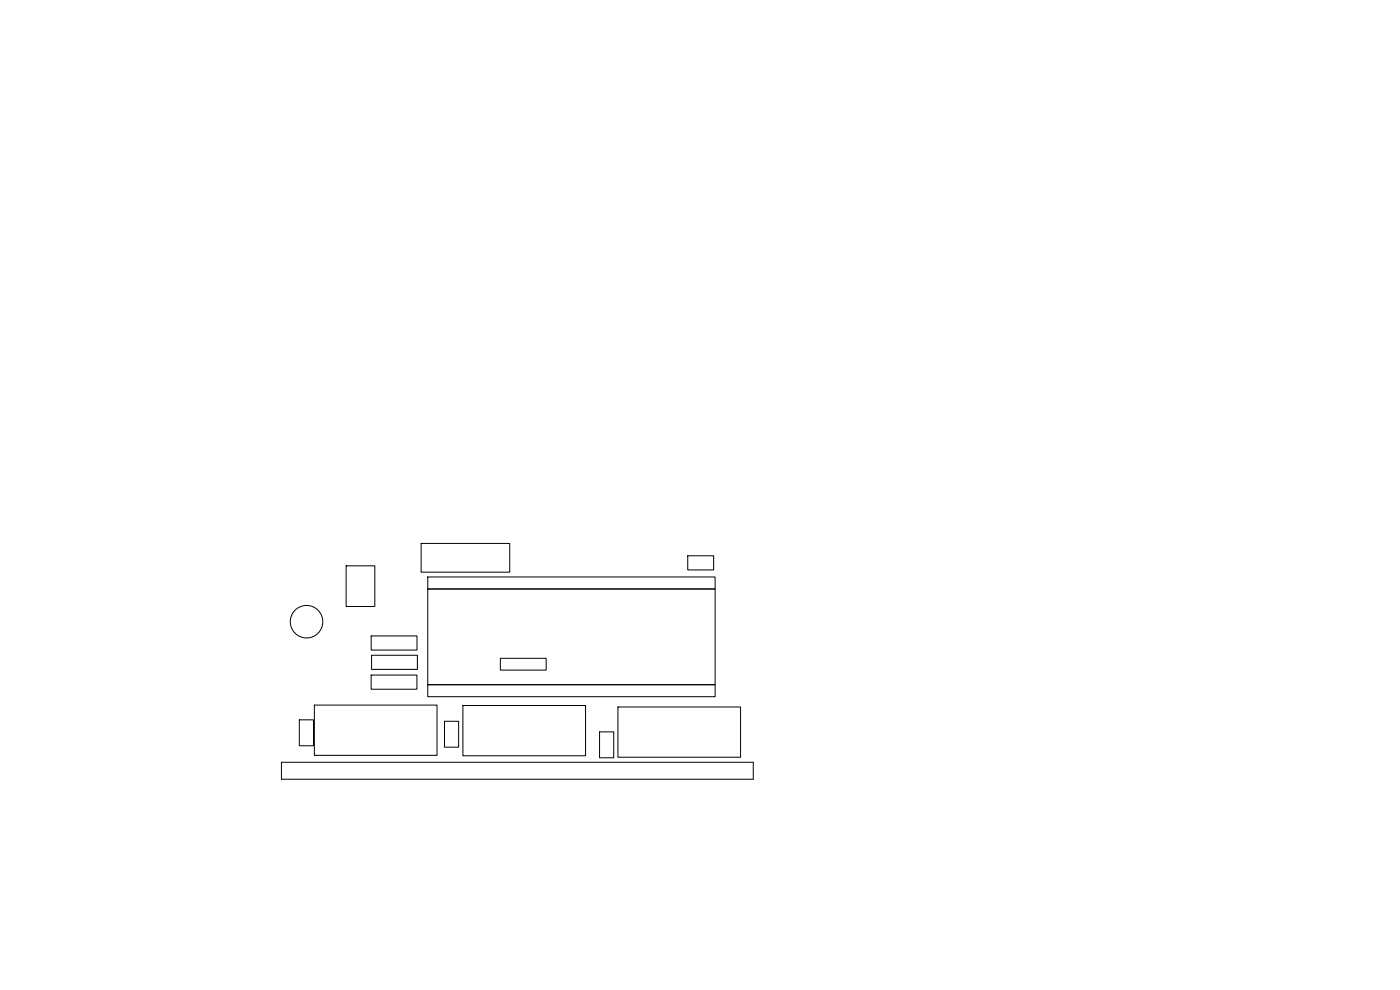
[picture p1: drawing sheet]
<svg xmlns="http://www.w3.org/2000/svg" width="297mm" height="210mm" viewBox="0 0 297 210" stroke-linecap="round" stroke-linejoin="round" font-family="sans-serif">
<g fill="none" stroke="#000" stroke-width=".21">
<path d="M89.3 115.3h18.8v6.1h-18.8zM145.9 117.9h5.5v3h-5.5zM73.4 120h6.1v8.6h-6.1zM78.7 134.9h9.8v3h-9.8zM78.8 139h9.7v3h-9.7zM90.7 122.4h61v2.5h-61zM90.7 124.9h61v20.3h-61zM106.1 139.6h9.8v2.6h-9.8zM63.5 152.7h3v5.5h-3zM66.7 149.6h26v10.6h-26zM78.7 143.2h9.7v3h-9.7zM90.7 145.3h61v2.5h-61z"/>
<path d="M94.3 153h3v5.5h-3zM98.2 149.7h26v10.6h-26zM127.2 155.2h3v5.6h-3zM131.1 150h26v10.6h-26zM59.7 161.7h100.1v3.6h-100.1z"/>
<circle cx="65" cy="131.9" r="3.4"/>
</g>
</svg>
